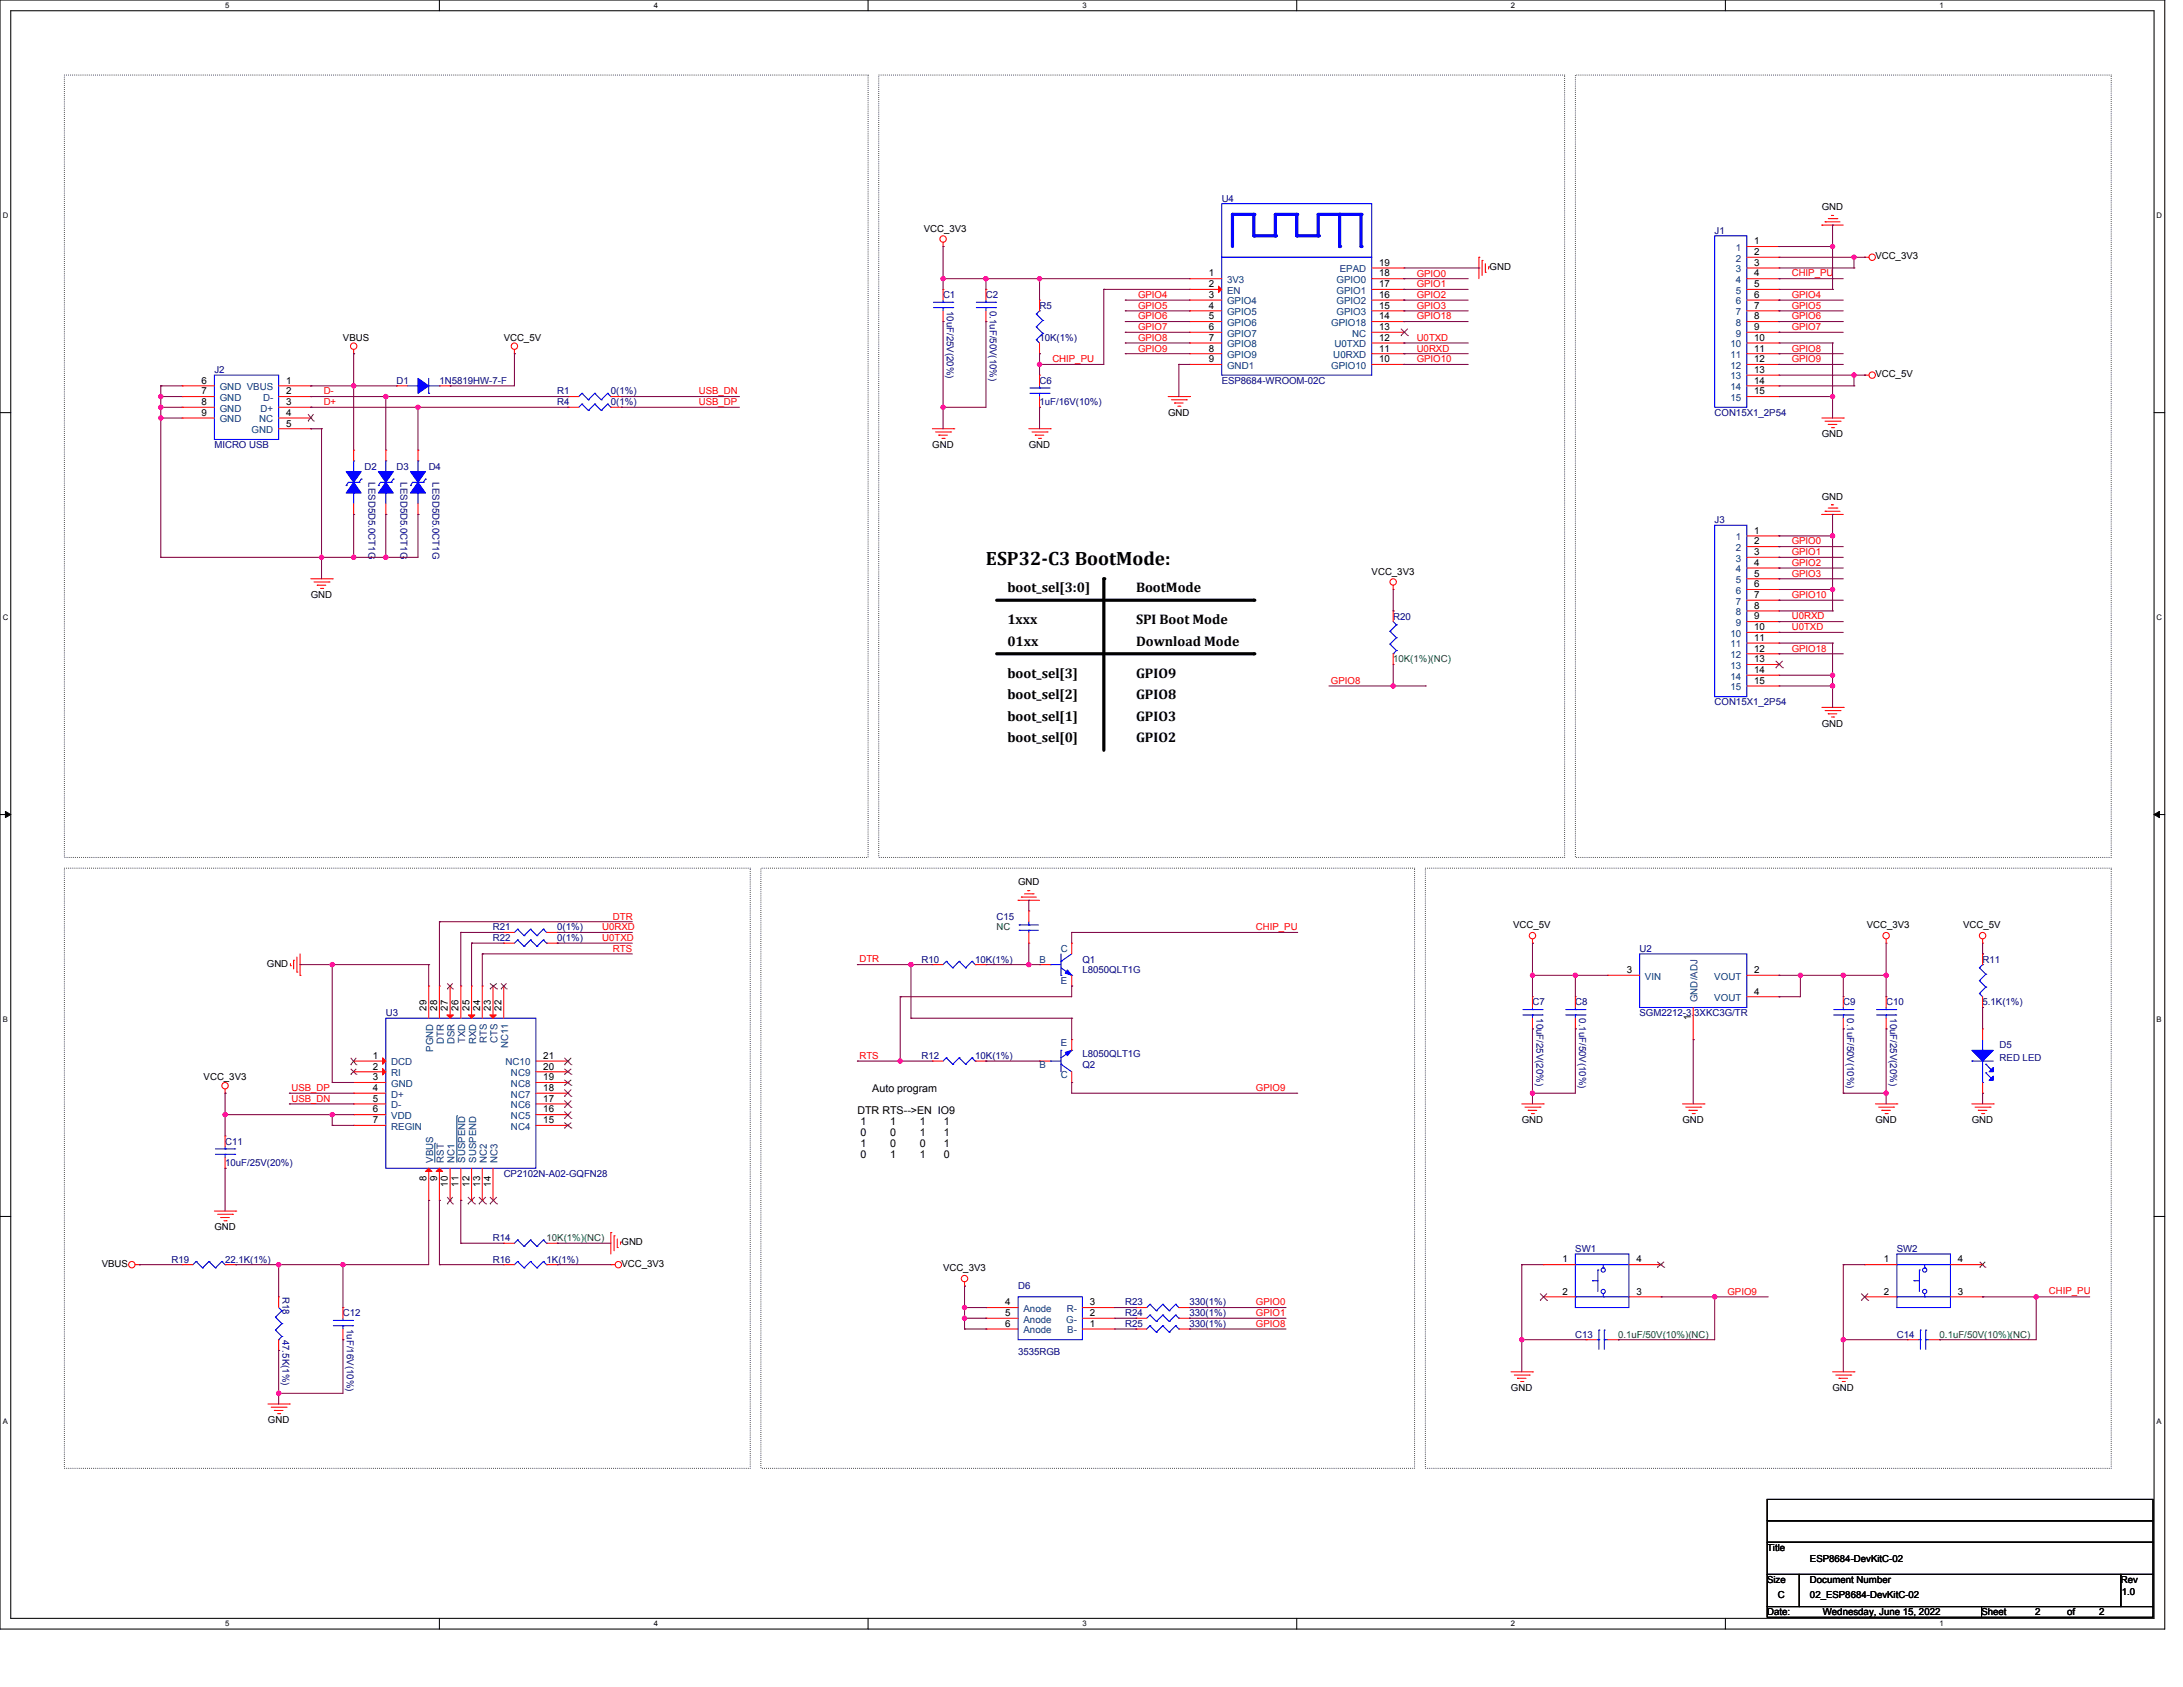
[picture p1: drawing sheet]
<svg xmlns="http://www.w3.org/2000/svg" width="559mm" height="432mm" viewBox="0 0 559 432" stroke-linecap="round" stroke-linejoin="round" font-family="sans-serif">
<defs><g id="words">
<text font-size="4.9" x="252.4" y="144.6">ESP32-C3 BootMode:</text>
<g font-size="3.6">
<text x="257.9" y="151.5">boot_sel[3:0]</text>
<text x="290.8" y="151.5">BootMode</text>
<text x="257.9" y="159.7">1xxx</text>
<text x="290.8" y="159.7">SPI Boot Mode</text>
<text x="257.9" y="165.2">01xx</text>
<text x="290.8" y="165.2">Download Mode</text>
<text x="257.9" y="173.5">boot_sel[3]</text>
<text x="290.8" y="173.5">GPIO9</text>
<text x="257.9" y="179">boot_sel[2]</text>
<text x="290.8" y="179">GPIO8</text>
<text x="257.9" y="184.4">boot_sel[1]</text>
<text x="290.8" y="184.4">GPIO3</text>
<text x="257.9" y="189.9">boot_sel[0]</text>
<text x="290.8" y="189.9">GPIO2</text>
</g>
<g font-size="2.7">
<text x="223.3" y="279.5">Auto program</text>
<text x="219.5" y="285.2">DTR RTS--&gt;EN IO9</text>
<text x="220.2" y="288">1</text>
<text x="220.2" y="290.9">0</text>
<text x="220.2" y="293.7">1</text>
<text x="227.9" y="288">1</text>
<text x="227.9" y="290.9">0</text>
<text x="227.9" y="293.7">0</text>
<text x="235.5" y="288">1</text>
<text x="235.5" y="290.9">1</text>
<text x="235.5" y="293.7">0</text>
<text x="241.6" y="288">1</text>
<text x="241.6" y="290.9">1</text>
<text x="241.6" y="293.7">1</text>
<text x="220.2" y="296.5">0</text>
<text x="227.9" y="296.5">1</text>
<text x="235.5" y="296.5">1</text>
<text x="241.6" y="296.5">0</text>
</g>
<g font-size="2.5" fill="#000080">
<text x="312.7" y="51.6">U4</text>
<text x="438.9" y="59.8">J1</text>
<text x="241.4" y="76.3">C1</text>
<text x="252.4" y="76.3">C2</text>
<text x="242.4" y="79.6" transform="rotate(90 242.4 79.6)">10uF/25V(20%)</text>
<text x="253.4" y="79.6" transform="rotate(90 253.4 79.6)">0.1uF/50V(10%)</text>
<text x="266.1" y="79">R5</text>
<text x="266.1" y="87.3">10K(1%)</text>
<text x="54.9" y="95.5">J2</text>
<text x="101.5" y="98.2">D1</text>
<text x="112.5" y="98.2">1N5819HW-7-F</text>
<text x="142.6" y="101">R1</text>
<text x="156.4" y="101">0(1%)</text>
<text x="266.1" y="98.2">C6</text>
<text x="312.7" y="98.2">ESP8684-WROOM-02C</text>
<text x="142.6" y="103.7">R4</text>
<text x="156.4" y="103.7">0(1%)</text>
<text x="266.1" y="103.7">1uF/16V(10%)</text>
<text x="438.9" y="106.5">CON15X1_2P54</text>
<text x="54.9" y="114.7">MICRO USB</text>
<text x="93.3" y="120.2">D2</text>
<text x="94.3" y="123.5" transform="rotate(90 94.3 123.5)">LESD5D5.0CT1G</text>
<text x="101.5" y="120.2">D3</text>
<text x="102.5" y="123.5" transform="rotate(90 102.5 123.5)">LESD5D5.0CT1G</text>
<text x="109.7" y="120.2">D4</text>
<text x="110.7" y="123.5" transform="rotate(90 110.7 123.5)">LESD5D5.0CT1G</text>
<text x="438.9" y="133.9">J3</text>
<text x="356.6" y="158.6">R20</text>
<text x="438.9" y="180.5">CON15X1_2P54</text>
<text x="126.2" y="238.1">R21</text>
<text x="142.6" y="238.1">0(1%)</text>
<text x="255.1" y="235.4">C15</text>
<text x="126.2" y="240.9">R22</text>
<text x="142.6" y="240.9">0(1%)</text>
<text x="419.7" y="243.6">U2</text>
<text x="235.9" y="246.4">R10</text>
<text x="249.6" y="246.4">10K(1%)</text>
<text x="277.1" y="246.4">Q1</text>
<text x="277.1" y="249.1">L8050QLT1G</text>
<text x="507.5" y="246.4">R11</text>
<text x="392.3" y="257.3">C7</text>
<text x="403.2" y="257.3">C8</text>
<text x="471.8" y="257.3">C9</text>
<text x="482.8" y="257.3">C10</text>
<text x="507.5" y="257.3">5.1K(1%)</text>
<text x="98.8" y="260.1">U3</text>
<text x="393.3" y="260.6" transform="rotate(90 393.3 260.6)">10uF/25V(20%)</text>
<text x="404.3" y="260.6" transform="rotate(90 404.3 260.6)">0.1uF/50V(10%)</text>
<text x="419.7" y="260.1">SGM2212-3.3XKC3G/TR</text>
<text x="472.8" y="260.6" transform="rotate(90 472.8 260.6)">0.1uF/50V(10%)</text>
<text x="483.8" y="260.6" transform="rotate(90 483.8 260.6)">10uF/25V(20%)</text>
<text x="511.9" y="268.3">D5</text>
<text x="235.9" y="271">R12</text>
<text x="249.6" y="271">10K(1%)</text>
<text x="277.1" y="273.3">Q2</text>
<text x="277.1" y="270.5">L8050QLT1G</text>
<text x="511.9" y="271.6">RED LED</text>
<text x="57.6" y="293">C11</text>
<text x="57.6" y="298.5">10uF/25V(20%)</text>
<text x="128.9" y="301.2">CP2102N-A02-GQFN28</text>
<text x="126.2" y="317.7">R14</text>
<text x="43.9" y="323.2">R19</text>
<text x="57.6" y="323.2">22.1K(1%)</text>
<text x="126.2" y="323.2">R16</text>
<text x="139.9" y="323.2">1K(1%)</text>
<text x="403.2" y="320.4">SW1</text>
<text x="485.5" y="320.4">SW2</text>
<text x="72.3" y="331.9" transform="rotate(90 72.3 331.9)">R18</text>
<text x="260.6" y="330">D6</text>
<text x="288" y="334.1">R23</text>
<text x="304.5" y="334.1">330(1%)</text>
<text x="87.8" y="336.9">C12</text>
<text x="88.8" y="340.2" transform="rotate(90 88.8 340.2)">1uF/16V(10%)</text>
<text x="288" y="339.6">R25</text>
<text x="288" y="336.9">R24</text>
<text x="304.5" y="339.6">330(1%)</text>
<text x="304.5" y="336.9">330(1%)</text>
<text x="72.3" y="342.9" transform="rotate(90 72.3 342.9)">47.5K(1%)</text>
<text x="260.6" y="346.8">3535RGB</text>
<text x="403.2" y="342.4">C13</text>
<text x="485.5" y="342.4">C14</text>
</g>
<g font-size="2.5">
<text x="466.3" y="53.8">GND</text>
<text x="236.5" y="59.3">VCC_3V3</text>
<text x="449" y="62.5">1</text>
<text x="449" y="65.3">2</text>
<text x="309.4" y="70.8">1</text>
<text x="353" y="68">19</text>
<text x="353" y="70.8">18</text>
<text x="381.3" y="69.2">GND</text>
<text x="449" y="68">3</text>
<text x="449" y="70.8">4</text>
<text x="480" y="66.4">VCC_3V3</text>
<text x="309.4" y="73.5">2</text>
<text x="309.4" y="76.3">3</text>
<text x="353" y="73.5">17</text>
<text x="353" y="76.3">16</text>
<text x="449" y="73.5">5</text>
<text x="449" y="76.3">6</text>
<text x="309.4" y="79">4</text>
<text x="309.4" y="81.7">5</text>
<text x="353" y="79">15</text>
<text x="353" y="81.7">14</text>
<text x="449" y="79">7</text>
<text x="449" y="81.7">8</text>
<text x="87.8" y="87.3">VBUS</text>
<text x="128.9" y="87.3">VCC_5V</text>
<text x="309.4" y="84.5">6</text>
<text x="309.4" y="87.2">7</text>
<text x="309.4" y="90">8</text>
<text x="353" y="84.5">13</text>
<text x="353" y="87.2">12</text>
<text x="353" y="90">11</text>
<text x="449" y="84.5">9</text>
<text x="449" y="87.2">10</text>
<text x="449" y="90">11</text>
<text x="309.4" y="92.7">9</text>
<text x="353" y="92.7">10</text>
<text x="449" y="92.7">12</text>
<text x="449" y="95.5">13</text>
<text x="51.6" y="98.2">6</text>
<text x="51.6" y="100.9">7</text>
<text x="73.2" y="98.2">1</text>
<text x="73.2" y="100.9">2</text>
<text x="449" y="98.2">14</text>
<text x="449" y="100.9">15</text>
<text x="480" y="96.6">VCC_5V</text>
<text x="51.6" y="103.7">8</text>
<text x="51.6" y="106.4">9</text>
<text x="73.2" y="103.7">3</text>
<text x="73.2" y="106.4">4</text>
<text x="299" y="106.5">GND</text>
<text x="73.2" y="109.2">5</text>
<text x="466.3" y="112">GND</text>
<text x="238.7" y="114.7">GND</text>
<text x="263.3" y="114.7">GND</text>
<text x="466.3" y="127.9">GND</text>
<text x="449" y="136.6">1</text>
<text x="449" y="139.3">2</text>
<text x="449" y="142.1">3</text>
<text x="351.1" y="147.1">VCC_3V3</text>
<text x="449" y="144.8">4</text>
<text x="449" y="147.6">5</text>
<text x="79.6" y="153.1">GND</text>
<text x="449" y="150.3">6</text>
<text x="449" y="153.1">7</text>
<text x="449" y="155.8">8</text>
<text x="449" y="158.5">9</text>
<text x="449" y="161.3">10</text>
<text x="449" y="164">11</text>
<text x="449" y="166.8">12</text>
<text x="449" y="169.5">13</text>
<text x="449" y="172.3">14</text>
<text x="449" y="175">15</text>
<text x="466.3" y="186">GND</text>
<text x="260.6" y="226.6">GND</text>
<text x="387.3" y="237.6">VCC_5V</text>
<text x="477.8" y="237.6">VCC_3V3</text>
<text x="502.5" y="237.6">VCC_5V</text>
<text x="68.3" y="247.5">GND</text>
<text x="416.4" y="249.1">3</text>
<text x="449" y="249.1">2</text>
<text x="449" y="254.6">4</text>
<text x="109.2" y="258.7" transform="rotate(-90 109.2 258.7)">29</text>
<text x="111.9" y="258.7" transform="rotate(-90 111.9 258.7)">28</text>
<text x="114.7" y="258.7" transform="rotate(-90 114.7 258.7)">27</text>
<text x="117.4" y="258.7" transform="rotate(-90 117.4 258.7)">26</text>
<text x="120.1" y="258.7" transform="rotate(-90 120.1 258.7)">25</text>
<text x="122.9" y="258.7" transform="rotate(-90 122.9 258.7)">24</text>
<text x="125.6" y="258.7" transform="rotate(-90 125.6 258.7)">23</text>
<text x="128.4" y="258.7" transform="rotate(-90 128.4 258.7)">22</text>
<text x="432.9" y="261.2" transform="rotate(-90 432.9 261.2)">1</text>
<text x="95.5" y="271">1</text>
<text x="95.5" y="273.8">2</text>
<text x="139.1" y="273.8">20</text>
<text x="139.1" y="271">21</text>
<text x="52.1" y="276.5">VCC_3V3</text>
<text x="95.5" y="276.5">3</text>
<text x="95.5" y="279.3">4</text>
<text x="95.5" y="282">5</text>
<text x="139.1" y="282">17</text>
<text x="139.1" y="279.3">18</text>
<text x="139.1" y="276.5">19</text>
<text x="95.5" y="284.7">6</text>
<text x="95.5" y="287.5">7</text>
<text x="139.1" y="287.5">15</text>
<text x="139.1" y="284.7">16</text>
<text x="389.5" y="287.5">GND</text>
<text x="430.7" y="287.5">GND</text>
<text x="480" y="287.5">GND</text>
<text x="504.7" y="287.5">GND</text>
<text x="109.2" y="302.3" transform="rotate(-90 109.2 302.3)">8</text>
<text x="111.9" y="302.3" transform="rotate(-90 111.9 302.3)">9</text>
<text x="114.7" y="303.7" transform="rotate(-90 114.7 303.7)">10</text>
<text x="117.4" y="303.7" transform="rotate(-90 117.4 303.7)">11</text>
<text x="120.1" y="303.7" transform="rotate(-90 120.1 303.7)">12</text>
<text x="122.9" y="303.7" transform="rotate(-90 122.9 303.7)">13</text>
<text x="125.6" y="303.7" transform="rotate(-90 125.6 303.7)">14</text>
<text x="54.9" y="315">GND</text>
<text x="159.1" y="318.8">GND</text>
<text x="399.9" y="323.1">1</text>
<text x="418.9" y="323.1">4</text>
<text x="482.2" y="323.1">1</text>
<text x="501.2" y="323.1">4</text>
<text x="26.1" y="324.3">VBUS</text>
<text x="159.1" y="324.3">VCC_3V3</text>
<text x="241.4" y="325.4">VCC_3V3</text>
<text x="257.3" y="334.1">4</text>
<text x="279" y="334.1">3</text>
<text x="399.9" y="331.4">2</text>
<text x="418.9" y="331.4">3</text>
<text x="482.2" y="331.4">2</text>
<text x="501.2" y="331.4">3</text>
<text x="257.3" y="336.9">5</text>
<text x="257.3" y="339.6">6</text>
<text x="279" y="339.6">1</text>
<text x="279" y="336.9">2</text>
<text x="386.8" y="356.1">GND</text>
<text x="469.1" y="356.1">GND</text>
<text x="68.6" y="364.3">GND</text>
<text x="452.3" y="397">Title</text>
<text x="463.3" y="399.7">ESP8684-DevKitC-02</text>
<text x="452.3" y="405.2">Size</text>
<text x="463.3" y="405.2">Document Number</text>
<text x="542.9" y="405.2">Rev</text>
<text x="452.3" y="413.4">Date:</text>
<text x="455.1" y="409">C</text>
<text x="463.3" y="409">02_ESP8684-DevKitC-02</text>
<text x="466.6" y="413.4">Wednesday, June 15, 2022</text>
<text x="507.2" y="413.4">Sheet</text>
<text x="520.9" y="413.4">2</text>
<text x="529.1" y="413.4">of</text>
<text x="537.4" y="413.4">2</text>
<text x="543.1" y="408.2">1.0</text>
</g>
<g font-size="2.5" fill="#004080">
<text x="444.4" y="64.2">1</text>
<text x="343" y="69.7">EPAD</text>
<text x="444.4" y="67">2</text>
<text x="444.4" y="69.7">3</text>
<text x="314.1" y="72.4">3V3</text>
<text x="314.1" y="75.2">EN</text>
<text x="314.1" y="77.9">GPIO4</text>
<text x="342.1" y="72.4">GPIO0</text>
<text x="342.1" y="75.2">GPIO1</text>
<text x="342.1" y="77.9">GPIO2</text>
<text x="444.4" y="72.4">4</text>
<text x="444.4" y="75.2">5</text>
<text x="444.4" y="77.9">6</text>
<text x="314.1" y="80.7">GPIO5</text>
<text x="314.1" y="83.4">GPIO6</text>
<text x="340.7" y="83.4">GPIO18</text>
<text x="342.1" y="80.7">GPIO3</text>
<text x="444.4" y="80.7">7</text>
<text x="444.4" y="83.4">8</text>
<text x="314.1" y="86.2">GPIO7</text>
<text x="314.1" y="88.9">GPIO8</text>
<text x="341.6" y="88.9">U0TXD</text>
<text x="346.1" y="86.2">NC</text>
<text x="443" y="88.9">10</text>
<text x="444.4" y="86.2">9</text>
<text x="314.1" y="91.6">GPIO9</text>
<text x="314.1" y="94.4">GND1</text>
<text x="340.7" y="94.4">GPIO10</text>
<text x="341.3" y="91.6">U0RXD</text>
<text x="443" y="91.6">11</text>
<text x="443" y="94.4">12</text>
<text x="56.2" y="99.9">GND VBUS</text>
<text x="443" y="97.1">13</text>
<text x="443" y="99.9">14</text>
<text x="56.2" y="102.6">GND</text>
<text x="56.2" y="105.4">GND</text>
<text x="66.7" y="105.4">D+</text>
<text x="67.3" y="102.6">D-</text>
<text x="443" y="102.6">15</text>
<text x="56.2" y="108.1">GND</text>
<text x="64.4" y="110.8">GND</text>
<text x="66.4" y="108.1">NC</text>
<text x="444.4" y="138.3">1</text>
<text x="444.4" y="141">2</text>
<text x="444.4" y="143.8">3</text>
<text x="444.4" y="146.5">4</text>
<text x="444.4" y="149.3">5</text>
<text x="444.4" y="152">6</text>
<text x="444.4" y="154.7">7</text>
<text x="444.4" y="157.5">8</text>
<text x="444.4" y="160.2">9</text>
<text x="443" y="163">10</text>
<text x="443" y="165.7">11</text>
<text x="443" y="168.5">12</text>
<text x="443" y="171.2">13</text>
<text x="443" y="173.9">14</text>
<text x="443" y="176.7">15</text>
<text x="271.6" y="243.6">C</text>
<text x="266.1" y="246.4">B</text>
<text x="271.6" y="251.9">E</text>
<text x="421.1" y="250.7">VIN</text>
<text x="438.8" y="250.7">VOUT</text>
<text x="434.6" y="256.5" transform="rotate(-90 434.6 256.5)">GND/ADJ</text>
<text x="438.8" y="256.2">VOUT</text>
<text x="110.9" y="269.2" transform="rotate(-90 110.9 269.2)">PGND</text>
<text x="113.6" y="267.1" transform="rotate(-90 113.6 267.1)">DTR</text>
<text x="116.4" y="267.2" transform="rotate(-90 116.4 267.2)">DSR</text>
<text x="119.1" y="267" transform="rotate(-90 119.1 267)">TXD</text>
<text x="121.9" y="267.2" transform="rotate(-90 121.9 267.2)">RXD</text>
<text x="124.6" y="267" transform="rotate(-90 124.6 267)">RTS</text>
<text x="127.3" y="267" transform="rotate(-90 127.3 267)">CTS</text>
<text x="130.1" y="268.4" transform="rotate(-90 130.1 268.4)">NC11</text>
<text x="271.6" y="267.8">E</text>
<text x="100.1" y="272.7">DCD</text>
<text x="100.1" y="275.4">RI</text>
<text x="129.4" y="272.7">NC10</text>
<text x="130.8" y="275.4">NC9</text>
<text x="266.1" y="273.3">B</text>
<text x="271.6" y="276">C</text>
<text x="100.1" y="278.2">GND</text>
<text x="100.1" y="280.9">D+</text>
<text x="130.8" y="280.9">NC7</text>
<text x="130.8" y="278.2">NC8</text>
<text x="100.1" y="283.7">D-</text>
<text x="100.1" y="286.4">VDD</text>
<text x="130.8" y="286.4">NC5</text>
<text x="130.8" y="283.7">NC6</text>
<text x="100.1" y="289.2">REGIN</text>
<text x="130.8" y="289.2">NC4</text>
<text x="110.9" y="297.6" transform="rotate(-90 110.9 297.6)">VBUS</text>
<text x="113.6" y="297.6" transform="rotate(-90 113.6 297.6)">RST</text>
<text x="116.4" y="297.6" transform="rotate(-90 116.4 297.6)">NC1</text>
<text x="119.1" y="297.6" transform="rotate(-90 119.1 297.6)">SUSPEND</text>
<text x="121.9" y="297.6" transform="rotate(-90 121.9 297.6)">SUSPEND</text>
<text x="124.6" y="297.6" transform="rotate(-90 124.6 297.6)">NC2</text>
<text x="127.3" y="297.6" transform="rotate(-90 127.3 297.6)">NC3</text>
<text x="262" y="335.8">Anode</text>
<text x="273.1" y="335.8">R-</text>
<text x="262" y="338.5">Anode</text>
<text x="262" y="341.3">Anode</text>
<text x="272.9" y="338.5">G-</text>
<text x="273.2" y="341.3">B-</text>
</g>
<g font-size="2.5" fill="#f00">
<text x="362.6" y="70.8">GPIO0</text>
<text x="458.6" y="70.7">CHIP_PU</text>
<text x="291.3" y="76.3">GPIO4</text>
<text x="362.6" y="73.5">GPIO1</text>
<text x="362.6" y="76.3">GPIO2</text>
<text x="458.6" y="76.3">GPIO4</text>
<text x="291.3" y="79">GPIO5</text>
<text x="291.3" y="81.8">GPIO6</text>
<text x="362.6" y="79">GPIO3</text>
<text x="362.6" y="81.8">GPIO18</text>
<text x="458.6" y="79">GPIO5</text>
<text x="458.6" y="81.8">GPIO6</text>
<text x="291.3" y="84.5">GPIO7</text>
<text x="291.3" y="87.2">GPIO8</text>
<text x="291.3" y="90">GPIO9</text>
<text x="362.6" y="87.2">U0TXD</text>
<text x="362.6" y="90">U0RXD</text>
<text x="458.6" y="84.5">GPIO7</text>
<text x="458.6" y="90">GPIO8</text>
<text x="269.4" y="92.7">CHIP_PU</text>
<text x="362.6" y="92.7">GPIO10</text>
<text x="458.6" y="92.7">GPIO9</text>
<text x="82.9" y="101">D-</text>
<text x="178.9" y="100.9">USB_DN</text>
<text x="82.9" y="103.7">D+</text>
<text x="178.9" y="103.6">USB_DP</text>
<text x="458.6" y="139.4">GPIO0</text>
<text x="458.6" y="142.1">GPIO1</text>
<text x="458.6" y="144.8">GPIO2</text>
<text x="458.6" y="147.6">GPIO3</text>
<text x="458.6" y="153.1">GPIO10</text>
<text x="458.6" y="158.6">U0RXD</text>
<text x="458.6" y="161.3">U0TXD</text>
<text x="458.6" y="166.8">GPIO18</text>
<text x="340.7" y="175">GPIO8</text>
<text x="154.2" y="238.1">U0RXD</text>
<text x="156.9" y="235.4">DTR</text>
<text x="321.5" y="238.1">CHIP_PU</text>
<text x="154.2" y="240.9">U0TXD</text>
<text x="156.9" y="243.6">RTS</text>
<text x="220" y="246.3">DTR</text>
<text x="220" y="271">RTS</text>
<text x="74.6" y="282">USB_DN</text>
<text x="74.6" y="279.2">USB_DP</text>
<text x="321.5" y="279.3">GPIO9</text>
<text x="321.5" y="334.1">GPIO0</text>
<text x="442.2" y="331.4">GPIO9</text>
<text x="524.5" y="331.3">CHIP_PU</text>
<text x="321.5" y="336.9">GPIO1</text>
<text x="321.5" y="339.6">GPIO8</text>
</g>
<g font-size="2.5" fill="#008000">
<text x="356.6" y="169.6">10K(1%)(NC)</text>
<text x="255.1" y="238.1">NC</text>
<text x="139.9" y="317.7">10K(1%)(NC)</text>
<text x="414.2" y="342.4">0.1uF/50V(10%)(NC)</text>
<text x="496.5" y="342.4">0.1uF/50V(10%)(NC)</text>
</g>
<g font-size="2">
<text x="57.6" y="2">5</text>
<text x="167.3" y="2">4</text>
<text x="277.1" y="2">3</text>
<text x="386.8" y="2">2</text>
<text x="496.5" y="2">1</text>
<text x=".7" y="55.9">D</text>
<text x="552.1" y="55.9">D</text>
<text x=".7" y="158.8">C</text>
<text x="552.1" y="158.8">C</text>
<text x=".7" y="261.7">B</text>
<text x="552.1" y="261.7">B</text>
<text x=".7" y="364.5">A</text>
<text x="552.1" y="364.5">A</text>
<text x="57.6" y="416.3">5</text>
<text x="167.3" y="416.3">4</text>
<text x="277.1" y="416.3">3</text>
<text x="386.8" y="416.3">2</text>
<text x="496.5" y="416.3">1</text>
</g>
</g></defs>
<path d="M0 0h554.1v417h-554.1zM2.8 2.8h548.6v411.4h-548.6z" fill="none" stroke="#000" stroke-width=".26"/>
<g fill="#fff">
<path d="M57.6 .3h1.1v2.2h-1.1z"/>
<path d="M57.6 414.5h1.1v2.2h-1.1z"/>
</g>
<path d="M112.5 0v2.8M112.5 414.2v2.8" fill="none" stroke="#000" stroke-width=".26"/>
<g fill="#fff">
<path d="M167.3 .3h1.1v2.2h-1.1z"/>
<path d="M167.3 414.5h1.1v2.2h-1.1z"/>
</g>
<path d="M222.2 0v2.8M222.2 414.2v2.8" fill="none" stroke="#000" stroke-width=".26"/>
<g fill="#fff">
<path d="M277.1 .3h1.1v2.2h-1.1z"/>
<path d="M277.1 414.5h1.1v2.2h-1.1z"/>
</g>
<path d="M331.9 0v2.8M331.9 414.2v2.8" fill="none" stroke="#000" stroke-width=".26"/>
<g fill="#fff">
<path d="M386.8 .3h1.1v2.2h-1.1z"/>
<path d="M386.8 414.5h1.1v2.2h-1.1z"/>
</g>
<path d="M441.7 0v2.8M441.7 414.2v2.8" fill="none" stroke="#000" stroke-width=".26"/>
<g fill="#fff">
<path d="M496.5 .3h1.1v2.2h-1.1z"/>
<path d="M496.5 414.5h1.1v2.2h-1.1z"/>
<path d="M.7 54.2h1.4v2.2h-1.4z"/>
<path d="M552.1 54.2h1.4v2.2h-1.4z"/>
<path d="M.7 157.1h1.4v2.1h-1.4z"/>
<path d="M552.1 157.1h1.4v2.1h-1.4z"/>
</g>
<path d="M0 105.6h2.8M551.4 105.6h2.7" fill="none" stroke="#000" stroke-width=".26"/>
<g fill="#fff">
<path d="M.7 259.9h1.3v2.2h-1.3z"/>
<path d="M552.1 259.9h1.3v2.2h-1.3z"/>
</g>
<path d="M0 208.5h2.8M551.4 208.5h2.7" fill="none" stroke="#000" stroke-width=".26"/>
<path d="M1.4 207.7l1.4 .8-1.4 .8zM551.4 208.5l1.4-.8v1.6z" fill="#000" stroke="#000" stroke-width=".26"/>
<g fill="#fff">
<path d="M.7 362.8h1.3v2.2h-1.3z"/>
<path d="M552.1 362.8h1.3v2.2h-1.3z"/>
</g>
<path d="M0 311.4h2.8M551.4 311.4h2.7M452.4 389.3h98.7v5.5h-98.7zM452.4 394.8h98.7v8.2h-98.7zM452.4 383.8h98.7v5.5h-98.7zM452.4 403h8.2v8.2h-8.2zM452.4 411.2h54.8v2.8h-54.8zM460.6 403h82.3v8.2h-82.3zM507.2 411.2h43.9v2.8h-43.9zM542.9 403h8.2v8.2h-8.2z" fill="none" stroke="#000" stroke-width=".26"/>
<path d="M16.5 19.2h205.7v200.3h-205.7zM224.9 19.2h175.6v200.3h-175.6zM403.3 19.2h137.1v200.3h-137.1zM16.5 222.2h175.5v153.6h-175.5zM194.8 222.2h167.3v153.6h-167.3zM364.8 222.2h175.6v153.6h-175.6z" fill="none" stroke="#000" stroke-width=".26" stroke-dasharray="0 .5"/>
<path d="M255.1 153.6h65.9M282.6 148.1v43.9M255.1 167.3h65.9" fill="none" stroke="#000" stroke-width=".81"/>
<g fill="#000">
<circle cx="282.6" cy="148.1" r=".41"/>
<circle cx="321" cy="153.6" r=".41"/>
<circle cx="321" cy="167.3" r=".41"/>
</g>
<g fill="none" stroke="#f00" stroke-width=".26">
<path d="M466.4 57.6h.1M466.4 57.6h5.4M467.2 56.8h.1M467.2 56.8h3.8M468 56h2.2M468.8 55.1h.1M468.8 55.1h.6M470.2 56h.1M241.4 63.1h.1M241.4 74.1h.1M241.4 62v1.1M241.4 74.1v2.7"/>
<path d="M241.4 79.6v2.7M378.6 65.8h.1M378.6 65.8v5.5M379.4 66.7h.1M379.4 66.7v3.8M380.2 69.7h.1M380.2 67.5v2.2M381 68.3h.1M381 68.3v.6M477.3 65.8h.1M477.3 65.8h1.1M90.5 90.5h.1"/>
<path d="M90.5 89.4v1.1M131.7 90.5h.1M131.7 89.4v1.1M241.4 82.3h.1M477.3 96h.1M477.3 96h1.1M98.8 115.2h.1M98.8 115.2v2.8M107 115.2h.1M107 115.2v2.8M145.4 104.2h.1M145.4 104.2h2.7"/>
<path d="M156.4 104.2h2.7M159.1 104.2h.1M238.7 109.7h5.5M239.5 110.6h3.8M240.3 111.4h.1M240.3 111.4h2.2M241.1 112.2h.6M241.7 112.2h.1M243.3 110.6h.1M244.2 109.7h.1M263.4 109.7h5.4M264.2 110.6h3.8"/>
<path d="M265 111.4h.1M265 111.4h2.2M265.8 112.2h.6M266.4 112.2h.1M268 110.6h.1M268.8 109.7h.1M299 101.5h5.5M299.8 102.3h3.9M300.7 103.2h.1M300.7 103.2h2.2M301.5 104h.5M302 104h.1"/>
<path d="M303.7 102.3h.1M304.5 101.5h.1M466.4 107h5.4M467.2 107.8h3.8M468 108.6h.1M468 108.6h2.2M468.8 109.5h.6M469.4 109.5h.1M471 107.8h.1M471.8 107h.1M98.8 131.7h.1M98.8 128.9v2.8"/>
<path d="M107 131.7h.1M107 128.9v2.8M466.4 131.7h.1M466.4 131.7h5.4M467.2 130.9h.1M467.2 130.9h3.8M468 130h2.2M468.8 129.2h.1M468.8 129.2h.6M470.2 130h.1M79.6 148.1h5.4M80.4 149h3.8"/>
<path d="M81.2 149.8h.1M81.2 149.8h2.2M82 150.6h.6M82.6 150.6h.1M84.2 149h.1M85 148.1h.1M356.6 150.9h.1M356.6 149.8v1.1M466.4 181.1h5.4M467.2 181.9h3.8M468 182.7h.1M468 182.7h2.2"/>
<path d="M468.8 183.5h.6M469.4 183.5h.1M471 181.9h.1M471.8 181.1h.1M128.9 238.7h.1M128.9 238.7h2.8M139.9 238.7h2.8M142.7 238.7h.1M260.6 230.4h.1M260.6 230.4h5.5M261.4 229.6h.1M261.4 229.6h3.9"/>
<path d="M262.3 228.8h2.2M263.1 228h.1M263.1 228h.5M263.4 233.2h.1M263.4 233.2v2.7M263.4 238.7v2.7M264.5 228.8h.1M74.3 247.2h.1M74.3 246.6v.6M75.2 245.8h.1M75.2 245.8v2.2M76 248.8h.1"/>
<path d="M76 245v3.8M76.8 249.6h.1M76.8 244.2v5.4M109.7 252.4h.1M109.7 252.4v8.2M112.5 252.4h.1M112.5 252.4v8.2M115.2 252.4h.1M115.2 252.4v8.2M118 252.4h.1M118 252.4v8.2M120.7 252.4h.1"/>
<path d="M120.7 252.4v8.2M123.5 252.4h.1M123.5 252.4v8.2M126.2 252.4h.1M126.2 252.4v8.2M128.9 252.4h.1M128.9 252.4v8.2M263.4 241.4h.1M392.3 241.4h.1M392.3 255.1h.1M392.3 240.3v1.1M392.3 255.1v2.8"/>
<path d="M403.3 255.1h.1M403.3 255.1v2.8M482.8 241.4h.1M482.8 240.3v1.1M507.5 241.4h.1M507.5 240.3v1.1M57.6 279.8h.1M57.6 278.7v1.1M90.5 271.6h.1M90.5 274.3h.1M90.5 277.1h.1M90.5 279.8h.1"/>
<path d="M90.5 271.6h8.3M90.5 274.3h8.3M90.5 277.1h8.3M90.5 279.8h8.3M137.2 271.6h8.2M137.2 274.3h8.2M137.2 277.1h8.2M137.2 279.8h8.2M145.4 279.8h.1M145.4 277.1h.1M145.4 274.3h.1M145.4 271.6h.1"/>
<path d="M238.7 271.6h.1M238.7 271.6h2.7M249.6 271.6h2.8M252.4 271.6h.1M392.3 263.4h.1M392.3 260.6v2.8M403.3 263.4h.1M403.3 260.6v2.8M507.5 263.4h.1M507.5 279.8h.1M507.5 263.4v2.7M507.5 277.1v2.7"/>
<path d="M57.6 290.8h.1M57.6 299h.1M57.6 290.8v2.7M57.6 296.3v2.7M90.5 282.6h.1M90.5 285.3h.1M90.5 288h.1M90.5 282.6h8.3M90.5 285.3h8.3M90.5 288h8.3M109.7 299v8.2M112.5 299v8.2"/>
<path d="M115.2 299v8.2M118 299v8.2M120.7 299v8.2M123.5 299v8.2M126.2 299v8.2M137.2 282.6h8.2M137.2 285.3h8.2M137.2 288h8.2M145.4 288h.1M145.4 285.3h.1M145.4 282.6h.1M389.5 282.6h5.5"/>
<path d="M390.4 283.4h3.8M391.2 284.2h.1M391.2 284.2h2.2M392 285h.6M392.6 285h.1M394.2 283.4h.1M395 282.6h.1M430.7 282.6h5.5M431.5 283.4h3.9M432.3 284.2h.1M432.3 284.2h2.2M433.2 285h.5"/>
<path d="M433.7 285h.1M435.4 283.4h.1M436.2 282.6h.1M480.1 282.6h5.5M480.9 283.4h3.8M481.7 284.2h.1M481.7 284.2h2.2M482.5 285h.6M483.1 285h.1M484.7 283.4h.1M485.6 282.6h.1M504.8 282.6h5.4"/>
<path d="M505.6 283.4h3.8M506.4 284.2h.1M506.4 284.2h2.2M507.2 285h.6M507.8 285h.1M509.4 283.4h.1M510.2 282.6h.1M54.9 310h5.5M55.7 310.8h3.8M56.5 311.6h.1M56.5 311.6h2.2M57.3 312.5h.6"/>
<path d="M57.9 312.5h.1M59.5 310.8h.1M60.4 310h.1M109.7 307.2h.1M112.5 307.2h.1M115.2 307.2h.1M118 307.2h.1M120.7 307.2h.1M123.5 307.2h.1M126.2 307.2h.1M128.9 318.2h.1M128.9 318.2h2.8"/>
<path d="M139.9 318.2h2.8M142.7 318.2h.1M156.4 315.5h.1M156.4 315.5v5.5M157.2 316.3h.1M157.2 316.3v3.8M158 319.3h.1M158 317.1v2.2M158.8 317.9h.1M158.8 317.9v.6M34.6 323.7h1.1M35.7 323.7h.1"/>
<path d="M71.3 331.9h.1M71.3 331.9v2.8M156.4 323.7h.1M156.4 323.7h1.1M246.9 329.2h.1M246.9 328.1v1.1M290.8 337.4h.1M290.8 337.4h2.7M301.8 337.4h2.7M304.5 337.4h.1M477.3 323.7h.1M477.3 331.9h.1"/>
<path d="M477.3 323.7h8.3M477.3 331.9h8.3M499.3 323.7h8.2M499.3 331.9h8.2M507.5 323.7h.1M507.5 331.9h.1M68.6 359.4h5.5M71.3 345.7h.1M71.3 342.9v2.8M74.1 359.4h.1M290.8 340.2h.1M290.8 340.2h2.7"/>
<path d="M301.8 340.2h2.7M304.5 340.2h.1M386.8 351.1h5.5M387.6 352h3.9M388.5 352.8h.1M388.5 352.8h2.1M389.3 353.6h.5M389.8 353.6h.1M391.5 352h.1M392.3 351.1h.1M469.1 351.1h5.5M469.9 352h3.9"/>
<path d="M470.7 352.8h.1M470.7 352.8h2.2M471.6 353.6h.5M472.1 353.6h.1M473.8 352h.1M474.6 351.1h.1M488.3 342.9h.1M488.3 342.9h2.7M493.8 342.9h2.7M496.5 342.9h.1M69.4 360.2h3.8M70.2 361h.1"/>
<path d="M70.2 361h2.2M71.1 361.8h.5M71.6 361.8h.1M73.2 360.2h.1"/>
<circle cx="241.4" cy="61.2" r=".82"/>
<circle cx="479.2" cy="65.8" r=".82"/>
<circle cx="90.5" cy="88.6" r=".82"/>
<circle cx="131.7" cy="88.6" r=".82"/>
<circle cx="479.2" cy="96" r=".82"/>
<circle cx="356.6" cy="149" r=".82"/>
<circle cx="392.3" cy="239.5" r=".82"/>
<circle cx="482.8" cy="239.5" r=".82"/>
<circle cx="507.5" cy="239.5" r=".82"/>
<circle cx="57.6" cy="277.9" r=".82"/>
<circle cx="33.7" cy="323.7" r=".82"/>
<circle cx="158.3" cy="323.7" r=".81"/>
<circle cx="246.9" cy="327.3" r=".82"/>
</g>
<g fill="none" stroke="#00f" stroke-width=".26">
<path d="M312.7 52.1h38.4v13.7h-38.4zM238.9 78.7h5M238.9 77.4h5M241.4 77.4h.1M241.4 78.7h.1M241.4 76.8v.6M241.4 78.7v.9M243.9 78.7h.1M243.9 77.4h.1M312.7 65.8h38.4v30.2h-38.4zM98.8 118h.1M98.8 118v2.7"/>
<path d="M107 118h.1M107 118v2.7M149 103.4h.1M149 103.4l-.9 .8M149 103.4l1.6 1.7M150.6 105.1h.1M152.3 103.4h.1M152.3 103.4l-1.7 1.7M152.3 103.4l1.6 1.7M153.9 105.1h.1M155.5 103.4h.1M155.5 103.4l-1.6 1.7"/>
<path d="M155.5 103.4l.9 .8M156.4 104.2h.1M96.8 124.3h.1M98.8 126.2h.1M98.8 126.2v2.7M100.1 123.5h.1M100.1 123.5h-2.7l-.6 .8M100.7 122.6h.1M100.7 122.6l-.6 .9M105.1 124.3h.1M107 126.2h.1M107 126.2v2.7"/>
<path d="M108.4 123.5h.1M108.4 123.5h-2.8l-.5 .8M108.9 122.6h.1M108.9 122.6l-.5 .9M132.5 237.8h.1M132.5 237.8l-.8 .9M132.5 237.8l1.7 1.7M134.2 239.5h.1M135.8 237.8h.1M135.8 237.8l-1.6 1.7M135.8 237.8l1.6 1.7M137.4 239.5h.1"/>
<path d="M139.1 237.8h.1M139.1 237.8l-1.7 1.7M139.1 237.8l.8 .9M139.9 238.7h.1M260.9 236.7h.1M260.9 238.1h.1M260.9 236.7h4.9M260.9 238.1h4.9M263.4 238.1h.1M263.4 236.7h.1M263.4 235.9v.8M263.4 238.1v.6"/>
<path d="M389.8 259.8h5M389.8 258.4h5M392.3 258.4h.1M392.3 259.8h.1M392.3 257.9v.5M392.3 259.8v.8M394.8 259.8h.1M394.8 258.4h.1M400.8 259.8h4.9M400.8 258.4h4.9M403.3 258.4h.1M403.3 259.8h.1"/>
<path d="M403.3 257.9v.5M403.3 259.8v.8M405.7 259.8h.1M405.7 258.4h.1M98.8 260.6h38.4v38.4h-38.4zM242.2 270.8h.1M242.2 270.8l-.8 .8M242.2 270.8l1.7 1.6M243.9 272.4h.1M245.5 270.8h.1M245.5 270.8l-1.6 1.6M245.5 270.8l1.7 1.6"/>
<path d="M247.2 272.4h.1M248.8 270.8h.1M248.8 270.8l-1.6 1.6M248.8 270.8l.8 .8M249.6 271.6h.1M504.8 271.6h.1M504.8 271.6h5.4M507.5 268.8h.1M507.5 277.1h.1M507.5 266.1v2.7M507.5 271.6v5.5M508.3 272.4h.1"/>
<path d="M508.3 274.6h.1M508.3 272.4l1.4 1.4M508.3 274.6l1.4 1.4M55.1 295.5h5M55.1 294.1h5M57.6 294.1h.1M57.6 295.5h.1M57.6 293.5v.6M57.6 295.5v.8M60.1 295.5h.1M60.1 294.1h.1M132.5 317.4h.1"/>
<path d="M132.5 317.4l-.8 .8M132.5 317.4l1.7 1.6M134.2 319h.1M135.8 317.4h.1M135.8 317.4l-1.6 1.6M135.8 317.4l1.6 1.6M137.4 319h.1M139.1 317.4h.1M139.1 317.4l-1.7 1.6M139.1 317.4l.8 .8M139.9 318.2h.1M70.5 337.1h.1"/>
<path d="M70.5 337.1l1.7 1.7M71.3 334.7l.9 .8M72.2 335.5h.1M72.2 338.8h.1M72.2 335.5l-1.7 1.6M72.2 338.8l-1.7 1.6M294.4 339.3h.1M294.4 336.6h.1M294.4 339.3l-.9 .9M294.4 339.3l1.6 1.7M294.4 336.6l-.9 .8M294.4 336.6l1.6 1.6"/>
<path d="M296 338.2h.1M297.6 339.3h.1M297.6 336.6h.1M297.6 339.3l-1.6 1.7M297.6 339.3l1.7 1.7M297.6 336.6l-1.6 1.6M297.6 336.6l1.7 1.6M299.3 338.2h.1M300.9 339.3h.1M300.9 336.6h.1M300.9 339.3l-1.6 1.7M300.9 339.3l.9 .9"/>
<path d="M300.9 336.6l-1.6 1.6M300.9 336.6l.9 .8M301.8 337.4h.1M485.6 321h13.7v13.7h-13.7zM485.6 331.9h.1M485.6 323.7h.1M485.6 331.9h13.7M485.6 323.7h13.7M489.9 327.8h.1M489.9 327.8h1.4M491.3 325.1h.1M491.3 325.1v5.5"/>
<path d="M492.7 324.5h.1M492.7 331.9h.1M492.7 323.7v.8M492.7 331.1v.8M70.5 340.4h.1M70.5 340.4l1.7 1.7M71.3 342.9h.1M72.2 342.1h.1M72.2 342.1l-.9 .8M296 341h.1M299.3 341h.1M301.8 340.2h.1"/>
<path d="M491 342.9h.6M491.6 342.9h.1M491.6 340.4h.1M491.6 340.4v5M493 340.4h.1M493 342.9h.1M493 342.9h.8M493 340.4v5"/>
<circle cx="492.7" cy="325.1" r=".55"/>
<circle cx="492.7" cy="330.6" r=".54"/>
</g>
<g fill="#00f" stroke="#00f" stroke-width=".26">
<path d="M504.8 268.8h5.4l-2.7 2.8z"/>
<path d="M509.1 274.3l1.1-1.1v1.1z"/>
<path d="M509.1 276.5l1.1-1.1v1.1z"/>
<path d="M98.8 123.5l1.9 2.7h-3.9z" fill-rule="evenodd"/>
<path d="M96.8 120.7h3.9l-1.9 2.8z" fill-rule="evenodd"/>
<path d="M107 123.5l1.9 2.7h-3.8z" fill-rule="evenodd"/>
<path d="M105.1 120.7h3.8l-1.9 2.8z" fill-rule="evenodd"/>
</g>
<g fill="none" stroke="#804000" stroke-width=".26">
<path d="M114.5 253.1h.1M114.5 251.7l1.4 1.4M115.9 253.1h.1M115.9 251.7l-1.4 1.4M125.4 253.1h.1M125.4 251.7l1.8 1.4M127.2 253.1h.1M127.2 251.7l-1.8 1.4M128.2 253.1h.1M128.2 251.7l1.4 1.4M129.6 253.1h.1M129.6 251.7l-1.4 1.4"/>
<path d="M89.8 272.5h.1M89.8 275h.1M89.8 270.8l1.4 1.7M89.8 273.6l1.4 1.4M91.2 272.5h.1M91.2 275h.1M91.2 270.8l-1.4 1.7M91.2 273.6l-1.4 1.4M144.5 277.8h.1M144.5 275h.1M144.5 272.5h.1M144.5 278.9l1.7 1.7"/>
<path d="M144.5 276.4l1.7 1.4M144.5 273.6l1.7 1.4M144.5 270.8l1.7 1.7M146.2 277.8h.1M146.2 275h.1M146.2 272.5h.1M146.2 278.9l-1.7 1.7M146.2 276.4l-1.7 1.4M146.2 273.6l-1.7 1.4M146.2 270.8l-1.7 1.7M144.5 288.7h.1M144.5 286.3h.1"/>
<path d="M144.5 283.5h.1M144.5 280.6h.1M144.5 287.3l1.7 1.4M144.5 284.5l1.7 1.8M144.5 281.7l1.7 1.8M146.2 288.7h.1M146.2 286.3h.1M146.2 283.5h.1M146.2 280.6h.1M146.2 281.7l-1.7 1.8M146.2 284.5l-1.7 1.8M146.2 287.3l-1.7 1.4"/>
<path d="M114.5 308.2h.1M114.5 306.4l1.4 1.8M115.9 308.2h.1M115.9 306.4l-1.4 1.8M119.8 308.2h.1M119.8 306.4l1.7 1.8M121.5 308.2h.1M121.5 306.4l-1.7 1.8M122.6 308.2h.1M122.6 306.4l1.8 1.8M124.4 308.2h.1M124.4 306.4l-1.8 1.8"/>
<path d="M125.4 308.2h.1M125.4 306.4l1.8 1.8M127.2 308.2h.1M127.2 306.4l-1.8 1.8M476.4 332.8h.1M476.4 331.1l1.8 1.7M478.2 332.8h.1M478.2 331.1l-1.8 1.7M506.8 324.4h.1M506.8 323l1.4 1.4M508.2 324.4h.1M508.2 323l-1.4 1.4"/>
</g>
<g fill="#f00" stroke="#f00" stroke-width=".26">
<path d="M97.9 270.8l.9 .8-.9 .8z"/>
<path d="M97.9 273.5l.9 .8-.9 .9z"/>
<path d="M108.9 299.8l.8-.8 .9 .8z"/>
<path d="M111.7 299.8l.8-.8 .8 .8z"/>
<path d="M125.4 259.8h1.6l-.8 .8z"/>
<path d="M119.9 259.8h1.6l-.8 .8z"/>
<path d="M114.4 259.8h1.6l-.8 .8z"/>
</g>
<path d="M111.3 292.6h.1M111.3 292.6v5M116.9 285.6h.1M116.9 285.6v12" fill="none" stroke="#004080" stroke-width=".26"/>
<path d="M326.5 54.9v5.5" fill="none" stroke="#00f" stroke-width=".81"/>
<circle cx="326.5" cy="60.4" r=".41" fill="#00f"/>
<path d="M337.4 54.9v5.5" fill="none" stroke="#00f" stroke-width=".81"/>
<circle cx="337.4" cy="60.4" r=".41" fill="#00f"/>
<path d="M326.5 54.9h5.4" fill="none" stroke="#00f" stroke-width=".81"/>
<circle cx="331.9" cy="54.9" r=".41" fill="#00f"/>
<path d="M321 54.9v5.5" fill="none" stroke="#00f" stroke-width=".81"/>
<circle cx="321" cy="60.4" r=".41" fill="#00f"/>
<path d="M342.9 54.9v8.2" fill="none" stroke="#00f" stroke-width=".81"/>
<circle cx="342.9" cy="63.1" r=".41" fill="#00f"/>
<path d="M342.9 54.9h5.5" fill="none" stroke="#00f" stroke-width=".81"/>
<circle cx="348.4" cy="54.9" r=".41" fill="#00f"/>
<path d="M331.9 60.4h5.5" fill="none" stroke="#00f" stroke-width=".81"/>
<circle cx="337.4" cy="60.4" r=".41" fill="#00f"/>
<path d="M315.5 54.9h5.5" fill="none" stroke="#00f" stroke-width=".81"/>
<circle cx="321" cy="54.9" r=".41" fill="#00f"/>
<path d="M315.5 54.9v8.2" fill="none" stroke="#00f" stroke-width=".81"/>
<circle cx="315.5" cy="54.9" r=".41" fill="#00f"/>
<path d="M348.4 54.9v8.2" fill="none" stroke="#00f" stroke-width=".81"/>
<circle cx="348.4" cy="63.1" r=".41" fill="#00f"/>
<path d="M321 60.4h5.5" fill="none" stroke="#00f" stroke-width=".81"/>
<circle cx="326.5" cy="60.4" r=".41" fill="#00f"/>
<path d="M337.4 54.9h5.5" fill="none" stroke="#00f" stroke-width=".81"/>
<circle cx="342.9" cy="54.9" r=".41" fill="#00f"/>
<path d="M331.9 54.9v5.5" fill="none" stroke="#00f" stroke-width=".81"/>
<circle cx="331.9" cy="60.4" r=".41" fill="#00f"/>
<g fill="none" stroke="#f00" stroke-width=".26">
<path d="M252.4 74.1h.1M252.4 74.1v2.7M252.4 79.6v2.7M266.1 76.8h.1M266.1 76.8v2.8M304.5 71.3h.1M304.5 74.1h.1M304.5 76.8h.1M304.5 79.6h.1M304.5 71.3h8.2M304.5 74.1h8.2M304.5 76.8h8.2"/>
<path d="M304.5 79.6h8.2M351.1 68.6h8.3M351.1 71.3h8.3M351.1 74.1h8.3M351.1 76.8h8.3M351.1 79.6h8.3M359.4 68.6h.1M359.4 71.3h.1M359.4 74.1h.1M359.4 76.8h.1M359.4 79.6h.1M447.1 68.6h8.3"/>
<path d="M447.1 71.3h8.3M447.1 74.1h8.3M447.1 76.8h8.3M447.1 79.6h8.3M447.1 63.1h8.3M447.1 65.8h8.3M455.4 63.1h.1M455.4 65.8h.1M455.4 68.6h.1M455.4 71.3h.1M455.4 74.1h.1M455.4 76.8h.1"/>
<path d="M455.4 79.6h.1M46.6 98.8h.1M46.6 98.8h8.3M71.3 98.8h8.3M79.6 98.8h.1M101.5 98.8h.1M101.5 98.8h2.7M112.5 98.8h2.7M115.2 98.8h.1M252.4 82.3h.1M266.1 90.5h.1M266.1 96h.1"/>
<path d="M266.1 87.8v2.7M266.1 96v2.8M304.5 82.3h.1M304.5 85h.1M304.5 87.8h.1M304.5 90.5h.1M304.5 93.3h.1M304.5 82.3h8.2M304.5 85h8.2M304.5 87.8h8.2M304.5 90.5h8.2M304.5 93.3h8.2"/>
<path d="M351.1 82.3h8.3M351.1 85h8.3M351.1 87.8h8.3M351.1 90.5h8.3M351.1 93.3h8.3M359.4 82.3h.1M359.4 85h.1M359.4 87.8h.1M359.4 90.5h.1M359.4 93.3h.1M447.1 82.3h8.3M447.1 85h8.3"/>
<path d="M447.1 87.8h8.3M447.1 90.5h8.3M447.1 93.3h8.3M447.1 96h8.3M447.1 98.8h8.3M455.4 82.3h.1M455.4 85h.1M455.4 87.8h.1M455.4 90.5h.1M455.4 93.3h.1M455.4 96h.1M455.4 98.8h.1"/>
<path d="M46.6 101.5h.1M46.6 104.2h.1M46.6 107h.1M46.6 101.5h8.3M46.6 104.2h8.3M46.6 107h8.3M71.3 101.5h8.3M71.3 104.2h8.3M71.3 109.7h8.3M71.3 107h8.3M79.6 101.5h.1M79.6 104.2h.1"/>
<path d="M79.6 109.7h.1M79.6 107h.1M90.5 115.2h.1M90.5 115.2v2.8M145.4 101.5h.1M145.4 101.5h2.7M156.4 101.5h2.7M159.1 101.5h.1M266.1 104.2h.1M266.1 101.5v2.7M447.1 101.5h8.3M455.4 101.5h.1"/>
<path d="M90.5 131.7h.1M90.5 128.9v2.8M447.1 137.2h8.3M447.1 139.9h8.3M455.4 137.2h.1M455.4 139.9h.1M356.6 156.4h.1M356.6 156.4v2.7M447.1 142.7h8.3M447.1 145.4h8.3M447.1 148.1h8.3M447.1 150.9h8.3"/>
<path d="M447.1 153.6h8.3M447.1 156.4h8.3M447.1 159.1h8.3M455.4 142.7h.1M455.4 145.4h.1M455.4 148.1h.1M455.4 150.9h.1M455.4 153.6h.1M455.4 156.4h.1M455.4 159.1h.1M356.6 170.1h.1M356.6 167.3v2.8"/>
<path d="M447.1 161.9h8.3M447.1 164.6h8.3M447.1 167.3h8.3M447.1 170.1h8.3M447.1 172.8h8.3M447.1 175.6h8.3M455.4 161.9h.1M455.4 164.6h.1M455.4 167.3h.1M455.4 170.1h.1M455.4 172.8h.1M455.4 175.6h.1"/>
<path d="M128.9 241.4h.1M128.9 241.4h2.8M139.9 241.4h2.8M142.7 241.4h.1M238.7 246.9h.1M238.7 246.9h2.7M249.6 246.9h2.8M252.4 246.9h.1M266.1 246.9h.1M266.1 246.9h2.7M274.3 241.4h.1M274.3 252.4h.1"/>
<path d="M274.3 241.4v2.8M274.3 249.6v2.8M411.5 249.6h.1M411.5 249.6h8.2M433.4 257.9v8.2M447.1 249.6h8.3M447.1 255.1h8.3M455.4 249.6h.1M455.4 255.1h.1M471.8 255.1h.1M471.8 255.1v2.8M482.8 255.1h.1"/>
<path d="M482.8 255.1v2.8M507.5 257.9h.1M507.5 244.2h.1M507.5 244.2v2.7M507.5 255.1v2.8M266.1 271.6h.1M266.1 271.6h2.7M274.3 277.1h.1M274.3 266.1h.1M274.3 266.1v2.7M274.3 274.3v2.8M433.4 266.1h.1"/>
<path d="M471.8 263.4h.1M471.8 260.6v2.8M482.8 263.4h.1M482.8 260.6v2.8M46.6 323.7h.1M46.6 323.7h2.8M57.6 323.7h2.8M60.4 323.7h.1M87.8 334.7h.1M87.8 334.7v2.7M128.9 323.7h.1M128.9 323.7h2.8"/>
<path d="M139.9 323.7h2.8M142.7 323.7h.1M252.4 334.7h.1M252.4 337.4h.1M252.4 334.7h8.2M252.4 337.4h8.2M277.1 334.7h8.2M277.1 337.4h8.2M285.3 337.4h.1M285.3 334.7h.1M290.8 334.7h.1M290.8 334.7h2.7"/>
<path d="M301.8 334.7h2.7M304.5 334.7h.1M395 323.7h.1M395 331.9h.1M395 323.7h8.3M395 331.9h8.3M417 323.7h8.2M417 331.9h8.2M425.2 323.7h.1M425.2 331.9h.1M87.8 342.9h.1M87.8 340.2v2.7"/>
<path d="M252.4 340.2h.1M252.4 340.2h8.2M277.1 340.2h8.2M285.3 340.2h.1M406 342.9h.1M406 342.9h2.7M411.5 342.9h2.7M414.2 342.9h.1"/>
</g>
<g fill="none" stroke="#804000" stroke-width=".26">
<path d="M358.6 85.9h.1M358.6 84.1l1.8 1.8M360.4 85.9h.1M360.4 84.1l-1.8 1.8M78.8 107.8h.1M78.8 106l1.5 1.8M80.3 107.8h.1M80.3 106l-1.5 1.8M454.6 170.9h.1M454.6 169.2l1.7 1.7M456.3 170.9h.1M456.3 169.2l-1.7 1.7"/>
<path d="M394.2 332.8h.1M394.2 331.1l1.8 1.7M396 332.8h.1M396 331.1l-1.8 1.7M424.2 324.4h.1M424.2 323l1.8 1.4M426 324.4h.1M426 323l-1.8 1.4"/>
</g>
<path d="M311.9 73.2l.8 .9-.8 .8z" fill="#f00" stroke="#f00" stroke-width=".26"/>
<g fill="none" stroke="#00f" stroke-width=".26">
<path d="M249.9 78.7h4.9M249.9 77.4h4.9M252.4 77.4h.1M252.4 78.7h.1M252.4 76.8v.6M252.4 78.7v.9M254.8 78.7h.1M254.8 77.4h.1M266.1 79.6h.1M266.1 79.6l-.8 .8M438.9 60.4h8.2v43.8h-8.2zM54.9 96h16.4v16.5h-16.4z"/>
<path d="M104.2 98.8h2.8M107 98.8h.1M109.7 96.8v3.9M109.7 98.8h2.8M112.5 98.8h.1M263.6 99.3h5M265.3 87h.1M265.3 83.7h.1M265.3 80.4h.1M265.3 87l.8 .8M265.3 83.7l1.6 1.6M265.3 80.4l1.6 1.6"/>
<path d="M266.1 99.3h.1M266.1 98.8v.5M266.9 85.3h.1M266.9 82h.1M266.9 85.3l-1.6 1.7M266.9 82l-1.6 1.7M268.6 99.3h.1M90.5 118h.1M90.5 118v2.7M109.7 100.7h.1M149 100.7h.1M149 100.7l-.9 .8"/>
<path d="M149 100.7l1.6 1.6M150.6 102.3h.1M152.3 100.7h.1M152.3 100.7l-1.7 1.6M152.3 100.7l1.6 1.6M153.9 102.3h.1M155.5 100.7h.1M155.5 100.7l-1.6 1.6M155.5 100.7l.9 .8M156.4 101.5h.1M263.6 100.7h5M266.1 100.7h.1"/>
<path d="M266.1 100.7v.8M268.6 100.7h.1M88.6 124.3h.1M90.5 126.2h.1M90.5 126.2v2.7M91.9 123.5h.1M91.9 123.5h-2.7l-.6 .8M92.5 122.6h.1M92.5 122.6l-.6 .9M438.9 134.4h8.2v43.9h-8.2zM356.6 159.1l.9 .8M357.5 159.9h.1"/>
<path d="M357.5 159.9l-1.7 1.7M355.8 161.6h.1M355.8 164.9h.1M355.8 161.6l1.7 1.6M355.8 164.9l1.7 1.6M356.6 167.3h.1M357.5 163.2h.1M357.5 166.5h.1M357.5 163.2l-1.7 1.7M357.5 166.5l-.9 .8M132.5 240.6h.1M132.5 240.6l-.8 .8"/>
<path d="M132.5 240.6l1.7 1.6M134.2 242.2h.1M135.8 240.6h.1M135.8 240.6l-1.6 1.6M135.8 240.6l1.6 1.6M137.4 242.2h.1M139.1 240.6h.1M139.1 240.6l-1.7 1.6M139.1 240.6l.8 .8M139.9 241.4h.1M242.2 246.1h.1M242.2 246.1l-.8 .8"/>
<path d="M242.2 246.1l1.7 1.6M243.9 247.7h.1M245.5 246.1h.1M245.5 246.1l-1.6 1.6M245.5 246.1l1.7 1.6M247.2 247.7h.1M248.8 246.1h.1M248.8 246.1l-1.6 1.6M248.8 246.1l.8 .8M249.6 246.9h.1M268.8 246.9h.1M268.8 246.9h2.8"/>
<path d="M271.6 246.1h.1M271.6 249.6h.1M271.6 247.7l2.7 1.9M271.6 244.2v5.4M274.3 249.6h.1M274.3 244.2l-2.7 1.9M419.7 244.2h27.4v13.7h-27.4zM469.4 259.8h4.9M469.4 258.4h4.9M471.8 258.4h.1M471.8 259.8h.1M471.8 257.9v.5"/>
<path d="M471.8 259.8v.8M474.3 259.8h.1M474.3 258.4h.1M480.3 259.8h5M480.3 258.4h5M482.8 258.4h.1M482.8 259.8h.1M482.8 257.9v.5M482.8 259.8v.8M485.3 259.8h.1M485.3 258.4h.1M506.7 254.3h.1"/>
<path d="M506.7 251h.1M506.7 247.7h.1M506.7 254.3l.8 .8M506.7 251l1.6 1.7M506.7 247.7l1.6 1.7M507.5 246.9h.1M507.5 246.9l-.8 .8M508.3 252.7h.1M508.3 249.4h.1M508.3 252.7l-1.6 1.6M508.3 249.4l-1.6 1.6M268.8 271.6h.1"/>
<path d="M268.8 271.6h2.8M271.6 272.4h.1M271.6 268.8h.1M271.6 268.8v5.5M271.6 272.4l2.7 1.9M274.3 268.8h.1M274.3 268.8l-2.7 2M50.2 322.9h.1M50.2 322.9l-.8 .8M50.2 322.9l1.7 1.6M51.9 324.5h.1M53.5 322.9h.1"/>
<path d="M53.5 322.9l-1.6 1.6M53.5 322.9l1.6 1.6M55.1 324.5h.1M56.8 322.9h.1M56.8 322.9l-1.7 1.6M56.8 322.9l.8 .8M57.6 323.7h.1M85.3 339.3h5M85.3 338h5M87.8 338h.1M87.8 339.3h.1M87.8 337.4v.6"/>
<path d="M87.8 339.3v.9M90.3 339.3h.1M90.3 338h.1M132.5 322.9h.1M132.5 322.9l-.8 .8M132.5 322.9l1.7 1.6M134.2 324.5h.1M135.8 322.9h.1M135.8 322.9l-1.6 1.6M135.8 322.9l1.6 1.6M137.4 324.5h.1M139.1 322.9h.1"/>
<path d="M139.1 322.9l-1.7 1.6M139.1 322.9l.8 .8M139.9 323.7h.1M260.6 331.9h16.5v11h-16.5zM294.4 333.9h.1M294.4 333.9l-.9 .8M294.4 333.9l1.6 1.6M296 335.5h.1M297.6 333.9h.1M297.6 333.9l-1.6 1.6M297.6 333.9l1.7 1.6M299.3 335.5h.1"/>
<path d="M300.9 333.9h.1M300.9 333.9l-1.6 1.6M300.9 333.9l.9 .8M301.8 334.7h.1M403.3 321h13.7v13.7h-13.7zM403.3 331.9h.1M403.3 323.7h.1M403.3 331.9h13.7M403.3 323.7h13.7M407.6 327.8h.1M407.6 327.8h1.4M409 325.1h.1"/>
<path d="M409 325.1v5.5M410.4 324.5h.1M410.4 331.9h.1M410.4 323.7v.8M410.4 331.1v.8M408.7 342.9h.6M409.3 342.9h.1M409.3 340.4h.1M409.3 340.4v5M410.7 340.4h.1M410.7 342.9h.1M410.7 342.9h.8"/>
<path d="M410.7 340.4v5"/>
<circle cx="410.4" cy="325.1" r=".55"/>
<circle cx="410.4" cy="330.6" r=".54"/>
</g>
<g fill="#00f" stroke="#00f" stroke-width=".26">
<path d="M273.2 248.3l1.1 1.3-1.6-.5z"/>
<path d="M272.7 269.4l1.6-.6-1.1 1.4z"/>
<path d="M107 96.8l2.7 2-2.7 1.9z" fill-rule="evenodd"/>
<path d="M90.5 123.5l2 2.7h-3.9z" fill-rule="evenodd"/>
<path d="M88.6 120.7h3.9l-2 2.8z" fill-rule="evenodd"/>
</g>
<g fill="none" stroke="#800040" stroke-width=".26">
<path d="M469.1 57.6h.1M469.1 57.6v16.5M241.4 71.3h.1M241.4 63.1h.1M241.4 71.3h63.1M241.4 63.1v11M252.4 71.3h.1M252.4 71.3v2.8M266.1 71.3h.1M266.1 71.3v5.5M282.6 74.1h.1M282.6 74.1v19.2h-16.5"/>
<path d="M282.6 74.1h21.9M288 76.8h.1M288 79.6h.1M288 76.8h16.5M288 79.6h16.5M359.4 71.3h.1M359.4 74.1h.1M359.4 76.8h.1M359.4 79.6h.1M359.4 71.3h16.4M359.4 74.1h16.4M359.4 76.8h16.4"/>
<path d="M359.4 79.6h16.4M359.4 68.6h19.2M378.6 68.6h.1M455.4 63.1h.1M455.4 71.3h.1M455.4 76.8h.1M455.4 79.6h.1M455.4 71.3h16.4M455.4 74.1h13.7M455.4 76.8h16.4M455.4 79.6h16.4M455.4 65.8h21.9"/>
<path d="M455.4 63.1h13.7M455.4 68.6h19.2M469.1 74.1h.1M469.1 63.1h.1M474.6 65.8h.1M474.6 68.6h.1M474.6 65.8v2.8M477.3 65.8h.1M41.2 98.8h.1M41.2 98.8h5.4M41.2 98.8v43.9M79.6 98.8h.1"/>
<path d="M79.6 98.8h21.9M90.5 98.8h.1M90.5 90.5h.1M90.5 90.5v24.7M115.2 98.8h.1M131.7 90.5h.1M131.7 90.5v8.3h-16.5M241.4 82.3h.1M241.4 82.3v27.4M252.4 82.3h.1M252.4 82.3v21.9h-11M266.1 90.5h.1"/>
<path d="M266.1 93.3h.1M266.1 90.5v5.5M288 82.3h.1M288 85h.1M288 87.8h.1M288 90.5h.1M288 82.3h16.5M288 85h16.5M288 87.8h16.5M288 90.5h16.5M301.8 93.3h.1M301.8 93.3h2.7"/>
<path d="M301.8 93.3v8.2M359.4 87.8h.1M359.4 90.5h.1M359.4 93.3h.1M359.4 82.3h.1M359.4 93.3h16.4M359.4 82.3h16.4M359.4 87.8h16.4M359.4 90.5h16.4M455.4 82.3h.1M455.4 85h.1M455.4 90.5h.1"/>
<path d="M455.4 93.3h.1M455.4 98.8h19.2M455.4 93.3h16.4M455.4 82.3h16.4M455.4 85h16.4M455.4 87.8h13.7M455.4 90.5h16.4M455.4 96h21.9M469.1 87.8h.1M469.1 87.8v19.2M474.6 96h.1M474.6 98.8h.1"/>
<path d="M474.6 96v2.8M477.3 96h.1M41.2 101.5h.1M41.2 104.2h.1M41.2 107h.1M41.2 101.5h5.4M41.2 104.2h5.4M41.2 107h5.4M79.6 101.5h.1M79.6 104.2h.1M79.6 109.7h.1M79.6 101.5h65.8"/>
<path d="M79.6 104.2h65.8M79.6 109.7h2.7M82.3 109.7h.1M82.3 109.7v38.4M98.8 101.5h.1M98.8 101.5v13.7M107 104.2h.1M107 104.2v11M145.4 101.5h.1M145.4 104.2h.1M159.1 101.5h.1M159.1 104.2h.1"/>
<path d="M159.1 101.5h30.2M159.1 104.2h30.2M241.4 104.2h.1M266.1 104.2h.1M266.1 104.2v5.5M455.4 101.5h13.7M469.1 101.5h.1M90.5 131.7h.1M90.5 131.7v11M98.8 131.7h.1M98.8 131.7v11M107 131.7h.1"/>
<path d="M107 131.7v11h-65.8M455.4 137.2h.1M455.4 139.9h.1M455.4 137.2h13.7M455.4 139.9h16.4M469.1 131.7h.1M469.1 137.2h.1M469.1 131.7v24.7M41.2 142.7h.1M82.3 142.7h.1M90.5 142.7h.1M98.8 142.7h.1"/>
<path d="M356.6 156.4h.1M356.6 150.9v5.5M455.4 142.7h.1M455.4 145.4h.1M455.4 148.1h.1M455.4 153.6h.1M455.4 159.1h.1M455.4 142.7h16.4M455.4 145.4h16.4M455.4 148.1h16.4M455.4 150.9h13.7M455.4 153.6h16.4"/>
<path d="M455.4 156.4h13.7M455.4 159.1h16.4M469.1 150.9h.1M469.1 156.4h.1M340.2 175.6h24.6M356.6 175.6h.1M356.6 170.1v5.5M364.8 175.6h.1M455.4 167.3h.1M455.4 161.9h.1M455.4 175.6h13.7M455.4 167.3h16.4"/>
<path d="M455.4 172.8h13.7M455.4 164.6h13.7M455.4 161.9h16.4M469.1 175.6h.1M469.1 172.8h.1M469.1 164.6h.1M469.1 164.6v16.5M112.5 235.9h.1M112.5 235.9v16.5M112.5 235.9h49.4M118 238.7h.1M118 238.7v13.7"/>
<path d="M118 238.7h10.9M142.7 238.7h.1M142.7 238.7h19.2M263.4 230.4h.1M263.4 230.4v2.8M274.3 238.7h.1M274.3 238.7h57.6M274.3 238.7v2.7M331.9 238.7h.1M76.8 246.9h.1M76.8 246.9h32.9M85 246.9h.1"/>
<path d="M85 246.9v30.2M109.7 246.9h.1M109.7 246.9v5.5M120.7 241.4h.1M120.7 241.4h8.2M120.7 241.4v11M123.5 244.2h.1M123.5 244.2v8.2M123.5 244.2h38.4M142.7 241.4h.1M142.7 241.4h19.2M219.5 246.9h.1"/>
<path d="M219.5 246.9h19.2M230.4 255.1h.1M230.4 255.1v16.5M233.2 246.9h.1M233.2 246.9v13.7M252.4 246.9h13.7M263.4 246.9h.1M263.4 241.4v5.5M266.1 246.9h.1M274.3 252.4h.1M274.3 252.4v2.7h-43.9M392.3 241.4h.1"/>
<path d="M392.3 249.6h.1M392.3 241.4v13.7M392.3 249.6h19.2M403.3 249.6h.1M403.3 249.6v5.5M455.4 249.6h.1M455.4 255.1h.1M455.4 249.6h27.4M460.9 249.6h.1M460.9 249.6v5.5h-5.5M471.8 249.6h.1M471.8 249.6v5.5"/>
<path d="M482.8 249.6h.1M482.8 241.4v13.7M507.5 244.2h.1M507.5 257.9h.1M507.5 241.4v2.8M507.5 257.9v5.5M57.6 279.8h.1M57.6 279.8v11M74.1 279.8h.1M74.1 279.8h16.4M85 277.1h.1M85 277.1h5.5"/>
<path d="M219.5 271.6h.1M219.5 271.6h19.2M230.4 271.6h.1M233.2 260.6h.1M233.2 260.6h41.1M252.4 271.6h.1M252.4 271.6h13.7M274.3 260.6h.1M274.3 277.1h.1M274.3 277.1v2.7h57.6M274.3 260.6v5.5M331.9 279.8h.1"/>
<path d="M392.3 263.4h.1M392.3 279.8h.1M392.3 263.4v19.2M403.3 263.4h.1M403.3 263.4v16.4h-11M433.4 266.1h.1M433.4 266.1v16.5M471.8 263.4h.1M471.8 279.8h.1M471.8 279.8h11M471.8 263.4v16.4M482.8 263.4h.1"/>
<path d="M482.8 279.8h.1M482.8 263.4v19.2M507.5 279.8h.1M507.5 279.8v2.8M57.6 299h.1M57.6 285.3h.1M57.6 299v11M57.6 285.3h32.9M74.1 282.6h.1M74.1 282.6h16.4M85 288h.1M85 285.3h.1"/>
<path d="M85 285.3v2.7M85 288h5.5M109.7 307.2h.1M109.7 307.2v16.5h-49.3M112.5 307.2h.1M112.5 307.2v16.5M118 318.2h.1M118 307.2h.1M118 318.2h10.9M118 307.2v11M142.7 318.2h.1M142.7 318.2h13.7"/>
<path d="M35.7 323.7h.1M35.7 323.7h10.9M60.4 323.7h.1M71.3 323.7h.1M71.3 323.7v8.2M87.8 323.7h.1M87.8 323.7v11M112.5 323.7h.1M112.5 323.7h16.4M142.7 323.7h.1M142.7 323.7h13.7M246.9 329.2h.1"/>
<path d="M246.9 337.4h.1M246.9 334.7h5.5M246.9 329.2v11M246.9 337.4h5.5M252.4 337.4h.1M252.4 334.7h.1M285.3 334.7h5.5M285.3 337.4h5.5M290.8 334.7h.1M290.8 337.4h.1M304.5 334.7h.1M304.5 337.4h.1"/>
<path d="M304.5 334.7h24.7M304.5 337.4h24.7M389.5 323.7h.1M389.5 323.7h5.5M389.5 323.7v27.4M425.2 331.9h.1M425.2 331.9h27.4M438.9 331.9h.1M438.9 331.9v11h-24.7M471.8 323.7h.1M471.8 323.7h5.5M471.8 323.7v27.4"/>
<path d="M507.5 331.9h.1M507.5 331.9h27.4M521.2 331.9h.1M521.2 331.9v11h-24.7M71.3 345.7h.1M71.3 356.6h.1M71.3 345.7v13.7M87.8 342.9h.1M87.8 342.9v13.7h-16.5M246.9 340.2h.1M246.9 340.2h5.5M252.4 340.2h.1"/>
<path d="M285.3 340.2h5.5M290.8 340.2h.1M304.5 340.2h.1M304.5 340.2h24.7M389.5 342.9h.1M389.5 342.9h16.5M414.2 342.9h.1M471.8 342.9h.1M471.8 342.9h16.5M496.5 342.9h.1"/>
</g>
<g fill="#f0f" stroke="#f0f" stroke-width=".26">
<circle cx="85" cy="246.9" r=".55"/>
<circle cx="85" cy="285.3" r=".54"/>
<circle cx="57.6" cy="285.3" r=".54"/>
<circle cx="71.3" cy="356.6" r=".55"/>
<circle cx="87.8" cy="323.7" r=".54"/>
<circle cx="71.3" cy="323.7" r=".54"/>
<circle cx="230.4" cy="271.6" r=".54"/>
<circle cx="233.2" cy="246.9" r=".55"/>
<circle cx="392.3" cy="249.6" r=".54"/>
<circle cx="403.3" cy="249.6" r=".55"/>
<circle cx="460.9" cy="249.6" r=".54"/>
<circle cx="482.8" cy="249.6" r=".55"/>
<circle cx="471.8" cy="249.6" r=".55"/>
<circle cx="482.8" cy="279.8" r=".55"/>
<circle cx="392.3" cy="279.8" r=".54"/>
<circle cx="438.9" cy="331.9" r=".55"/>
<circle cx="389.5" cy="342.9" r=".55"/>
<circle cx="471.8" cy="342.9" r=".55"/>
<circle cx="521.2" cy="331.9" r=".55"/>
<circle cx="90.5" cy="98.8" r=".54"/>
<circle cx="107" cy="104.2" r=".54"/>
<circle cx="98.8" cy="142.6" r=".55"/>
<circle cx="90.5" cy="142.6" r=".54"/>
<circle cx="41.2" cy="101.5" r=".55"/>
<circle cx="82.3" cy="142.6" r=".55"/>
<circle cx="41.2" cy="107" r=".54"/>
<circle cx="41.2" cy="104.2" r=".54"/>
<circle cx="98.8" cy="101.5" r=".55"/>
<circle cx="252.4" cy="71.3" r=".55"/>
<circle cx="241.4" cy="71.3" r=".54"/>
<circle cx="241.4" cy="104.2" r=".54"/>
<circle cx="266.1" cy="93.3" r=".54"/>
<circle cx="266.1" cy="71.3" r=".55"/>
<circle cx="474.6" cy="65.8" r=".54"/>
<circle cx="469.1" cy="63.1" r=".54"/>
<circle cx="469.1" cy="101.5" r=".55"/>
<circle cx="469.1" cy="137.2" r=".55"/>
<circle cx="469.1" cy="150.9" r=".55"/>
<circle cx="474.6" cy="96" r=".54"/>
<circle cx="356.6" cy="175.6" r=".54"/>
<circle cx="469.1" cy="175.6" r=".54"/>
<circle cx="469.1" cy="172.8" r=".54"/>
<circle cx="263.4" cy="246.9" r=".55"/>
<circle cx="246.9" cy="334.7" r=".55"/>
<circle cx="246.9" cy="337.4" r=".54"/>
</g>
<use href="#words"/>
</svg>
